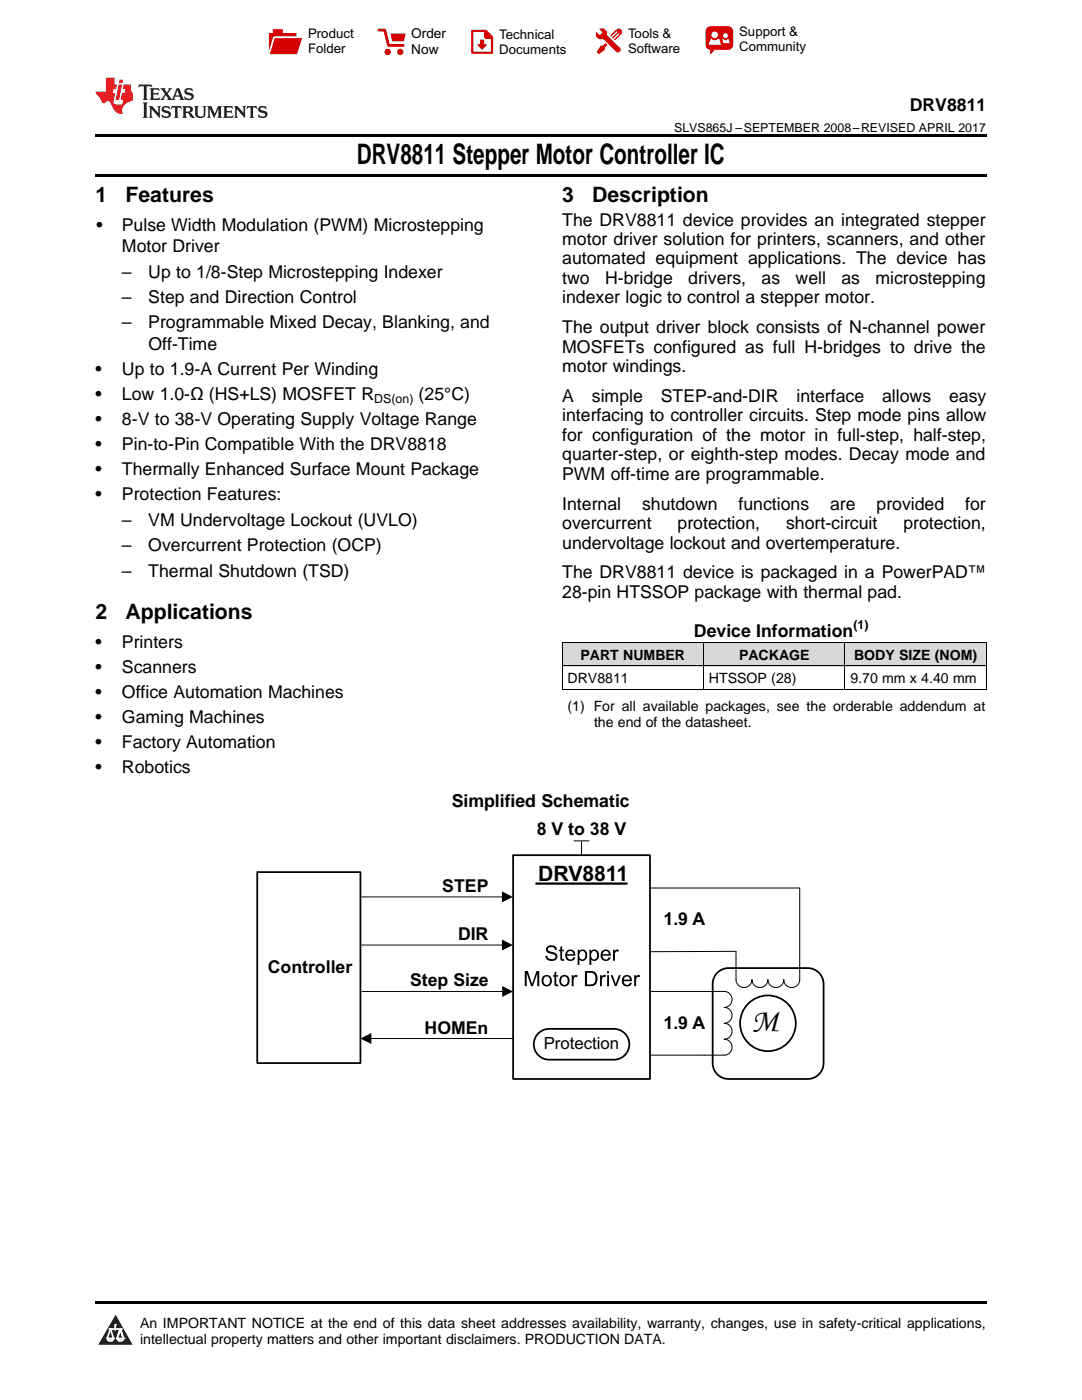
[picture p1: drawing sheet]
<svg xmlns="http://www.w3.org/2000/svg" width="216mm" height="279mm" viewBox="0 0 216 279" stroke-linecap="round" stroke-linejoin="round" font-family="sans-serif">
<defs><g id="words">
<text font-size="6.4" x="150" y="205.7">M</text>
<text font-size="5.6" x="71.2" y="32.8">DRV8811 Stepper Motor Controller IC</text>
<g font-size="4.2">
<text x="19" y="40.4">1</text>
<text x="25" y="40.4">Features</text>
<text x="112.2" y="40.4">3</text>
<text x="118.2" y="40.4">Description</text>
<text x="19" y="123.5">2</text>
<text x="25" y="123.5">Applications</text>
<text x="107.4" y="175.8">DRV8811</text>
</g>
<g font-size="3.5">
<text x="181.5" y="22.2">DRV8811</text>
<text x="19.2" y="46.1">•</text>
<text x="24.3" y="46.1">Pulse Width Modulation (PWM) Microstepping</text>
<text x="112.2" y="45">The DRV8811 device provides an integrated stepper</text>
<text x="24.3" y="50.3">Motor Driver</text>
<text x="112.2" y="48.9">motor driver solution for printers, scanners, and other</text>
<text x="112.2" y="52.8">automated equipment applications. The device has</text>
<text x="24.3" y="55.4">–</text>
<text x="29.6" y="55.4">Up to 1/8-Step Microstepping Indexer</text>
<text x="112.2" y="56.7">two</text>
<text x="120.7" y="56.7">H-bridge</text>
<text x="137.3" y="56.7">drivers,</text>
<text x="152" y="56.7">as</text>
<text x="158.8" y="56.7">well</text>
<text x="167.9" y="56.7">as</text>
<text x="174.7" y="56.7">microstepping</text>
<text x="24.3" y="60.5">–</text>
<text x="24.3" y="65.5">–</text>
<text x="29.6" y="60.5">Step and Direction Control</text>
<text x="29.6" y="65.5">Programmable Mixed Decay, Blanking, and</text>
<text x="112.2" y="60.5">indexer logic to control a stepper motor.</text>
<text x="29.6" y="69.8">Off-Time</text>
<text x="112.2" y="66.5">The output driver block consists of N-channel power</text>
<text x="112.2" y="70.4">MOSFETs configured as full H-bridges to drive the</text>
<text x="19" y="74.8">•</text>
<text x="24.3" y="74.8">Up to 1.9-A Current Per Winding</text>
<text x="112.2" y="74.3">motor windings.</text>
<text x="19" y="79.8">•</text>
<text x="24.3" y="79.8">Low 1.0-Ω (HS+LS) MOSFET R</text>
<text x="83.5" y="79.8">(25°C)</text>
<text x="112.2" y="80.2">A</text>
<text x="118.1" y="80.2">simple</text>
<text x="131.9" y="80.2">STEP-and-DIR</text>
<text x="158.9" y="80.2">interface</text>
<text x="176" y="80.2">allows</text>
<text x="189.4" y="80.2">easy</text>
<text x="19" y="84.8">•</text>
<text x="19" y="89.8">•</text>
<text x="24.3" y="84.8">8-V to 38-V Operating Supply Voltage Range</text>
<text x="24.3" y="89.8">Pin-to-Pin Compatible With the DRV8818</text>
<text x="112.2" y="84.1">interfacing to controller circuits. Step mode pins allow</text>
<text x="112.2" y="88">for configuration of the motor in full-step, half-step,</text>
<text x="19" y="94.8">•</text>
<text x="24.3" y="94.8">Thermally Enhanced Surface Mount Package</text>
<text x="112.2" y="91.9">quarter-step, or eighth-step modes. Decay mode and</text>
<text x="112.2" y="95.7">PWM off-time are programmable.</text>
<text x="19" y="99.8">•</text>
<text x="24.3" y="99.8">Protection Features:</text>
<text x="112.2" y="101.7">Internal</text>
<text x="128.1" y="101.7">shutdown</text>
<text x="147.4" y="101.7">functions</text>
<text x="165.6" y="101.7">are</text>
<text x="174.9" y="101.7">provided</text>
<text x="192.6" y="101.7">for</text>
<text x="24.3" y="104.9">–</text>
<text x="29.6" y="104.9">VM Undervoltage Lockout (UVLO)</text>
<text x="112.2" y="105.6">overcurrent</text>
<text x="135.2" y="105.6">protection,</text>
<text x="156.9" y="105.6">short-circuit</text>
<text x="180.3" y="105.6">protection,</text>
<text x="24.3" y="110">–</text>
<text x="29.6" y="110">Overcurrent Protection (OCP)</text>
<text x="112.2" y="109.5">undervoltage lockout and overtemperature.</text>
<text x="24.3" y="115.1">–</text>
<text x="29.6" y="115.1">Thermal Shutdown (TSD)</text>
<text x="112.2" y="115.4">The DRV8811 device is packaged in a PowerPAD™</text>
<text x="112.2" y="119.3">28-pin HTSSOP package with thermal pad.</text>
<text x="19" y="129.2">•</text>
<text x="24.3" y="129.2">Printers</text>
<text x="138.5" y="127">Device Information</text>
<text x="19" y="134.2">•</text>
<text x="24.3" y="134.2">Scanners</text>
<text x="19" y="139.2">•</text>
<text x="24.3" y="139.2">Office Automation Machines</text>
<text x="19" y="144.3">•</text>
<text x="19" y="149.3">•</text>
<text x="24.3" y="144.3">Gaming Machines</text>
<text x="24.3" y="149.3">Factory Automation</text>
<text x="19" y="154.3">•</text>
<text x="24.3" y="154.3">Robotics</text>
<text x="90.1" y="161">Simplified Schematic</text>
<text x="107.1" y="166.7">8 V to 38 V</text>
<text x="88.3" y="178">STEP</text>
<text x="132.4" y="184.6">1.9 A</text>
<text x="91.4" y="187.6">DIR</text>
<text x="53.4" y="194.2">Controller</text>
<text x="81.8" y="196.9">Step Size</text>
<text x="84.7" y="206.3">HOMEn</text>
<text x="132.4" y="205.3">1.9 A</text>
</g>
<text font-size="3.4" x="108.5" y="209.4">Protection</text>
<g font-size="2.8">
<text x="115.8" y="131.7">PART NUMBER</text>
<text x="147.5" y="131.7">PACKAGE</text>
<text x="170.4" y="131.7">BODY SIZE (NOM)</text>
<text x="113.2" y="136.3">DRV8811</text>
<text x="141.5" y="136.3">HTSSOP (28)</text>
<text x="169.7" y="136.3">9.70 mm x 4.40 mm</text>
<text x="113.2" y="141.9">(1) For all available packages, see the orderable addendum at</text>
<text x="118.5" y="145">the end of the datasheet.</text>
<text x="27.9" y="265">An IMPORTANT NOTICE at the end of this data sheet addresses availability, warranty, changes, use in safety-critical applications,</text>
<text x="27.9" y="268.2">intellectual property matters and other important disclaimers. PRODUCTION DATA.</text>
</g>
<g font-size="2.7">
<text x="82.1" y="7.7">Order</text>
<text x="82.1" y="10.7">Now</text>
</g>
<g font-size="2.6">
<text x="61.5" y="7.6">Product</text>
<text x="61.5" y="10.6">Folder</text>
<text x="99.6" y="7.8">Technical</text>
<text x="99.6" y="10.8">Documents</text>
<text x="125.3" y="7.6">Tools &amp;</text>
<text x="125.3" y="10.6">Software</text>
<text x="147.5" y="7.2">Support &amp;</text>
<text x="147.5" y="10.2">Community</text>
</g>
<g font-size="2.5">
<text x="134.5" y="26.3">SLVS865J –SEPTEMBER 2008–REVISED APRIL 2017</text>
<text x="74.7" y="80.5">DS(on)</text>
<text x="170.3" y="125.6">(1)</text>
</g>
</g></defs>
<g fill="#d8d8d8">
<path d="M112.2 128.3h28.2v4.7h-28.2z"/>
<path d="M140.4 128.3h28.2v4.7h-28.2z"/>
<path d="M168.6 128.3h28.2v4.7h-28.2z"/>
</g>
<path d="M23.1 262.4l3.4 6h-6.9z" fill="#231f20"/>
<path d="M21.4 267.1h1.2l-.3 .5h-.3a.55 .55 0 0 1-.6-.5z" fill-rule="evenodd" fill="#fff"/>
<path d="M21.4 267.1h1.2l-.3 .5h-.3a.55 .55 0 0 1-.6-.5z" fill="none" stroke="#231f20" stroke-width=".34"/>
<path d="M21.4 267.1l1.2 .1-.3 .4h-.5z" fill="none" stroke="#fff" stroke-width=".34"/>
<path d="M23 265.3h.1" fill="none" stroke="#fff" stroke-width=".34"/>
<path d="M23 264.4v.9z" fill="#fff"/>
<path d="M23 264.4v.9z" fill="none" stroke="#fff" stroke-width=".34"/>
<circle cx="23" cy="264.4" r=".17" fill="#fff"/>
<path d="M21.9 265.2h.1" fill="none" stroke="#fff" stroke-width=".34"/>
<path d="M21.9 265.2h2.3z" fill="#fff"/>
<path d="M21.9 265.2h2.3z" fill="none" stroke="#fff" stroke-width=".34"/>
<circle cx="24.2" cy="265.2" r=".17" fill="#fff"/>
<path d="M23.3 267.1h.1" fill="none" stroke="#fff" stroke-width=".34"/>
<path d="M24 265.2l-.7 1.9z" fill="#fff"/>
<path d="M24 265.2l-.7 1.9z" fill="none" stroke="#fff" stroke-width=".34"/>
<path d="M24 265.2l.7 1.9z" fill="#fff"/>
<path d="M24 265.2l.7 1.9z" fill="none" stroke="#fff" stroke-width=".34"/>
<path d="M24.6 267.1h.1" fill="none" stroke="#fff" stroke-width=".34"/>
<circle cx="21.4" cy="267.1" r=".17" fill="#fff"/>
<path d="M22.1 265.2l-.7 1.9z" fill="#fff"/>
<path d="M22.1 265.2l-.7 1.9z" fill="none" stroke="#fff" stroke-width=".34"/>
<path d="M22.1 265.2l.5 1.9z" fill="#fff"/>
<path d="M22.1 265.2l.5 1.9z" fill="none" stroke="#fff" stroke-width=".34"/>
<circle cx="22.6" cy="267.1" r=".17" fill="#fff"/>
<path d="M23.4 267.1h1.3a.65 .65 0 0 1-.7 .5 .65 .65 0 0 1-.6-.5z" fill-rule="evenodd" fill="#fff"/>
<path d="M23.4 267.1h1.3a.65 .65 0 0 1-.7 .5 .65 .65 0 0 1-.6-.5z" fill="none" stroke="#231f20" stroke-width=".34"/>
<path d="M23.4 267.1h1.3l-.4 .5h-.6z" fill="none" stroke="#fff" stroke-width=".34"/>
<path d="M23.3 267.1h.1" fill="none" stroke="#fff" stroke-width=".34"/>
<circle cx="24.7" cy="267.1" r=".17" fill="#fff"/>
<g fill="#000">
<path d="M100.2 177.9l2.1 1.1-2.1 1.1zM19 259.7h177.8v.5h-177.8z"/>
<path d="M104.7 193.8h.6l.9 2.6 .9-2.6h.5v3h-.4v-2.5l-.9 2.5h-.3l-.9-2.6v2.6h-.4zM108.4 194.8a1.1 1.1 0 0 1 1.6 .2 1.1 1.1 0 0 1-.3 1.6 1.1 1.1 0 0 1-1.5-.3l-.1-.9zM108.6 195.1a.81 .81 0 0 0-.1 1 .81 .81 0 0 0 .9 .4 .82 .82 0 0 0 .4-1.1 .82 .82 0 0 0-1-.4zM110.6 194.1l.4-.2v.7h.4v.3h-.4v1.3a.25 .25 0 0 0 .1 .3 .25 .25 0 0 0 .3 0v.3a.54 .54 0 0 1-.6 0 .54 .54 0 0 1-.2-.6v-1.3h-.3v-.3h.3zM111.9 194.8a1.1 1.1 0 0 1 1.6 .2 1.1 1.1 0 0 1-.2 1.6 1.1 1.1 0 0 1-1.6-.3l-.1-.9zM112.2 195.1a.81 .81 0 0 0-.2 1 .81 .81 0 0 0 1 .4 .82 .82 0 0 0 .3-1.1 .82 .82 0 0 0-1-.4zM114.1 194.6h.3v.4l.3-.4h.4l.2 .1-.2 .3a.49 .49 0 0 0-.5 .1 .49 .49 0 0 0-.1 .6v1.1h-.4zM116.7 193.8h1.1a1.48 1.48 0 0 1 1.3 2.3 1.15 1.15 0 0 1-1.3 .7h-1.1zM117.1 194.1v2.4h.7a1.05 1.05 0 0 0 1-1.5 .87 .87 0 0 0-1-.9zM119.7 194.6h.4v.4l.2-.4h.4l.2 .1-.1 .3a.5 .5 0 0 0-.6 .1 .5 .5 0 0 0-.1 .6v1.1h-.4zM121.1 193.8h.4v.4h-.4zM121.1 194.2h.4zM121.1 194.6h.4v2.2h-.4zM121.1 196.8h.4zM121.9 194.6h.4l.6 1.8 .6-1.8h.4l-.9 2.2h-.3zM124.4 194.9a1.02 1.02 0 0 1 1.2-.2 1.02 1.02 0 0 1 .5 1.1h-1.6a.64 .64 0 0 0 .4 .7 .64 .64 0 0 0 .8-.4l.4 .1a1.09 1.09 0 0 1-1.6 .5 1.09 1.09 0 0 1-.3-1.6zM124.7 195l-.2 .5h1.2a.61 .61 0 0 0-.4-.6 .61 .61 0 0 0-.6 .1zM126.5 194.6h.4v.4l.2-.4h.5l.1 .1-.1 .3a.49 .49 0 0 0-.6 .1 .49 .49 0 0 0-.1 .6v1.1h-.4z"/>
<path d="M109.2 188.9a1.19 1.19 0 0 1 1.9 .7h-.4a.75 .75 0 0 0-.6-.6 .75 .75 0 0 0-.8 .5 1.66 1.66 0 0 0 1.4 .6 .88 .88 0 0 1 .5 1.1 .88 .88 0 0 1-1.1 .6 1.12 1.12 0 0 1-1.3-1l.4-.1a.88 .88 0 0 0 .8 .7 .88 .88 0 0 0 .8-.5 1.74 1.74 0 0 0-1.4-.7 .75 .75 0 0 1-.2-1.3zM111.8 189l.4-.2v.7h.3v.3h-.3v1.3a.25 .25 0 0 0 .1 .3 .25 .25 0 0 0 .2 0l.1 .3a.54 .54 0 0 1-.6 0 .54 .54 0 0 1-.2-.6v-1.3h-.3v-.3h.3zM113.1 189.8a1.03 1.03 0 0 1 1.2-.2 1.03 1.03 0 0 1 .5 1.1h-1.6a.64 .64 0 0 0 .5 .8 .64 .64 0 0 0 .7-.5l.4 .1a1.06 1.06 0 0 1-1.4 .6 1.06 1.06 0 0 1-.6-1.4zM113.4 190l-.2 .4h1.2a.61 .61 0 0 0-.3-.6 .61 .61 0 0 0-.7 .2zM115.3 189.5h.3v.3a.94 .94 0 0 1 1.2-.1 .94 .94 0 0 1 .4 1.1 .9 .9 0 0 1-.6 .9 .9 .9 0 0 1-1-.2v1.1h-.3zM115.9 189.9a.88 .88 0 0 0-.3 .9 .88 .88 0 0 0 .7 .7 .88 .88 0 0 0 .5-1 .88 .88 0 0 0-.8-.7zM117.6 189.5h.4v.3a.94 .94 0 0 1 1.2-.1 .94 .94 0 0 1 .3 1.1 .89 .89 0 0 1-.5 .9 .89 .89 0 0 1-1-.2v1.1h-.4zM118.3 189.9a.88 .88 0 0 0-.4 .9 .88 .88 0 0 0 .8 .7 .88 .88 0 0 0 .5-1 .88 .88 0 0 0-.8-.7zM120.1 189.8a1.03 1.03 0 0 1 1.3-.2 1.03 1.03 0 0 1 .5 1.1h-1.7a.64 .64 0 0 0 .5 .8 .64 .64 0 0 0 .8-.5l.4 .1a1.09 1.09 0 0 1-1.6 .5 1.09 1.09 0 0 1-.3-1.6zM120.4 190l-.1 .4h1.2a.6 .6 0 0 0-.4-.6 .6 .6 0 0 0-.7 .2zM122.3 189.5h.4v.4l.2-.3 .4-.1 .2 .1-.1 .4a.48 .48 0 0 0-.6 0 .48 .48 0 0 0-.1 .6v1.1h-.4z"/>
</g>
<path d="M72.2 179h28.1M114.5 167.8h3M116 168v2.7M72.2 188.6h28.1" fill="none" stroke="#000" stroke-width=".2"/>
<path d="M51.3 174.1h20.6v38.1h-20.6zM102.4 170.7h27.3v44.6h-27.3z" fill="none" stroke="#000" stroke-width=".35"/>
<path d="M106.9 176.3h18.3" fill="none" stroke="#000" stroke-width=".44"/>
<path d="M100.2 187.5l2.1 1.1-2.1 1.1z" fill="#000"/>
<path d="M107.2 206.5a3.1 3.1 0 0 1 2.4-1.2h12.9a3.1 3.1 0 0 1 3.1 3.1 3.1 3.1 0 0 1-3.1 3.1h-12.9a3.1 3.1 0 0 1-2.8-1.8 3.1 3.1 0 0 1 .4-3.2z" fill-rule="evenodd" fill="#fff"/>
<path d="M143.1 194.1a3.2 3.2 0 0 1 2.3-.9h15.8a3.2 3.2 0 0 1 3.1 3.2v15.8a3.2 3.2 0 0 1-3.1 3.1h-15.8a3.2 3.2 0 0 1-3.2-3.1v-15.8a3.2 3.2 0 0 1 .9-2.3zM107.2 206.5a3.1 3.1 0 0 1 2.4-1.2h12.9a3.1 3.1 0 0 1 3.1 3.1 3.1 3.1 0 0 1-3.1 3.1h-12.9a3.1 3.1 0 0 1-2.8-1.8 3.1 3.1 0 0 1 .4-3.2z" fill="none" stroke="#000" stroke-width=".35"/>
<path d="M72.2 197.9h28.1M140.5 197.9h4a1.59 1.59 0 0 1 1.6 1.6 1.59 1.59 0 0 1-1.6 1.5 1.59 1.59 0 0 1 1.6 1.6 1.59 1.59 0 0 1-1.6 1.6 1.59 1.59 0 0 1 1.6 1.6 1.59 1.59 0 0 1-1.6 1.6 1.59 1.59 0 0 1 1.6 1.6 1.59 1.59 0 0 1-1.6 1.6h-4M146.9 191.5v4a1.59 1.59 0 0 0 1.6 1.6 1.59 1.59 0 0 0 1.5-1.6 1.59 1.59 0 0 0 1.6 1.6 1.59 1.59 0 0 0 1.6-1.6 1.59 1.59 0 0 0 1.6 1.6 1.59 1.59 0 0 0 1.6-1.6 1.59 1.59 0 0 0 1.6 1.6 1.59 1.59 0 0 0 1.6-1.6v-4" fill="none" stroke="#000" stroke-width=".2"/>
<path d="M100.2 196.8l2.2 1.1-2.2 1.1z" fill="#000"/>
<circle cx="153.2" cy="204.2" r="5.6" fill="#fff"/>
<circle cx="153.2" cy="204.2" r="5.6" fill="none" stroke="#000" stroke-width=".35"/>
<path d="M112.2 137.6h84.6M112.2 132.9h84.6M112.2 128.3h84.6M112.2 128.3v9.3M140.4 128.3v9.3M168.6 128.3v9.3M196.8 128.3v9.3M129.7 177.2h29.9v14.3M129.7 197.9h10.8M129.7 189.9h17.2v1.6M74 207.3h28.4M129.7 210.6h10.8" fill="none" stroke="#000" stroke-width=".2"/>
<path d="M71.9 207.3l2.2-1.1v2.1z" fill="#000"/>
<path d="M19 34.8h177.8v.5h-177.8zM19 26.8h177.8v.6h-177.8z" fill="#000"/>
<path d="M27.7 16.9l-.1 .6 .6-.3h.5v.2v2.2l-.2 .4h1l-.2-.4v-2.2v-.2h.5l.6 .3-.2-.6zM29.9 17.6l.2 .4v1.6l-.2 .4h1.9l.1-.6a1.09 1.09 0 0 1-1.3 .1v-.6h.6l.4 .2v-.7l-.2 .2h-.8v-.6l.2-.1a1.01 1.01 0 0 1 1 .3l-.1-.6zM32 17.6l.9 1.2-1 1.2h.9l-.2-.3 .5-.7 .5 .7-.3 .3h1.7l-.2-.3 .1-.4h1l.1 .4-.2 .3h1l-.3-.4-.7-2h-.5l-1 2.2-.8-1.1 .9-1.1h-.9l.2 .2-.4 .7-.4-.7 .2-.2zM35.4 18l.4 1h-.8zM37 17.7a.66 .66 0 0 0-.2 .8 .66 .66 0 0 0 .6 .4l.7 .2 .1 .2a.8 .8 0 0 1-.7 .4 .8 .8 0 0 1-.7-.5l.1 .8 .2-.2a.94 .94 0 0 0 1.1 .1 .94 .94 0 0 0 .4-.9 1.48 1.48 0 0 0-1.3-.6v-.4a1.1 1.1 0 0 1 1.2 .2l-.2-.6-.2 .1-.5-.1zM28.5 20.4l.2 .4v2.3l-.2 .4h1l-.2-.4v-2.3l.2-.4zM29.7 21.2l.2 .4v1.5l-.2 .4h.8l-.3-.4 .1-1.3 1.6 1.8v-2l.2-.4h-.7l.2 .2v1.1l-1.2-1.3zM32.5 21.3a.66 .66 0 0 0-.2 .8 .66 .66 0 0 0 .6 .4l.6 .2 .2 .2a.8 .8 0 0 1-.8 .4 .8 .8 0 0 1-.7-.5l.2 .7 .2-.1a.94 .94 0 0 0 1 .1 .94 .94 0 0 0 .5-1 1.47 1.47 0 0 0-1.3-.6l-.1-.3a1.1 1.1 0 0 1 1.3 .2l-.2-.6-.2 .1-.5-.2zM34.3 21.2l-.2 .6a.64 .64 0 0 1 .8-.3v1.6l-.2 .4h1l-.3-.4 .1-1.6a.66 .66 0 0 1 .8 .3l-.2-.6zM36.3 21.2l.3 .4v1.5l-.3 .4h1l-.2-.2v-.7h.5l.1 .1a.8 .8 0 0 0 1.2 .7l-1-1a.62 .62 0 0 0 .6-.5 .62 .62 0 0 0-.6-.7zM37.1 21.5h.1a.48 .48 0 0 1 .6 0 .48 .48 0 0 1 .1 .6l-.2 .1-.6 .1zM38.7 21.2l.2 .2a2.29 2.29 0 0 0 .4 2 1.05 1.05 0 0 0 1.7-.7v-1.3l.2-.2h-.8l.2 .4v1.1a.61 .61 0 0 1-.6 .6 .61 .61 0 0 1-.6-.6v-1.1l.3-.4zM41.3 21.2l.3 .4v1.5l-.3 .4h.8l-.2-.4v-1.4l.8 1.9 .9-1.9v1.4l-.2 .4h.9l-.2-.4v-1.5l.2-.4h-.8l-.7 1.5-.6-1.5zM44.5 21.2l.2 .4v1.5l-.2 .4h1.9l.2-.6a1.1 1.1 0 0 1-1.4 .2v-.7h.6l.4 .2v-.6l-.2 .1-.8 .1v-.6l.2-.1a1.02 1.02 0 0 1 1.1 .2l-.2-.5zM46.7 21.2l.2 .4v1.5l-.2 .4h.8l-.3-.4 .1-1.3 1.6 1.8v-2l.2-.4h-.7l.2 .2v1.1l-1.2-1.3zM49.3 21.2l-.1 .6a.64 .64 0 0 1 .8-.3v1.6l-.3 .4h1l-.2-.4v-1.6a.66 .66 0 0 1 .8 .3l-.1-.6zM51.7 21.3a.66 .66 0 0 0-.2 .7 .66 .66 0 0 0 .7 .5l.6 .2 .1 .2a.8 .8 0 0 1-.7 .4 .8 .8 0 0 1-.7-.5l.1 .7 .2-.1a.94 .94 0 0 0 1.1 .1 .94 .94 0 0 0 .4-1 1.48 1.48 0 0 0-1.2-.6l-.1-.3a1.1 1.1 0 0 1 1.2 .2l-.2-.6-.1 .1-.6-.2z" fill="#231f20"/>
<path d="M21.1 15.5v2.8h-2v.4l.9 .9a.96 .96 0 0 0 1 1 .59 .59 0 0 1 .5-.4 .59 .59 0 0 1 .5 .3l.4 .8a1.61 1.61 0 0 0 2.1 1.3 1.63 1.63 0 0 1 1.1-2.2l.9-.3v-1.5a1.6 1.6 0 0 1-.4-1.7h-1.4l-.2 .9h.5l-.2 .8h-.5l-.2 1v.3h.5l-.2 .9h-.7a.74 .74 0 0 1-1-.6l.3-1.6h-.5l.2-.8h.5l.1-.9h-.4v-1.4zM23.7 16.9l-.7 3h.8l.6-3zM23.8 15.9l-.1 .7h.7l.2-.7z" fill="#ee1d23"/>
<g fill="#d60000">
<path d="M54.4 5.8h2v.8h2.8v4.2h-5.5v-4.2h.7z" fill-rule="evenodd"/>
<path d="M54.7 7.5h5.6l-1 3.3h-5.6z" fill-rule="evenodd"/>
</g>
<path d="M54.6 7.4h5.8l-.1 .1h-5.5l-1.1 3.3z" fill-rule="evenodd" fill="#fff"/>
<path d="M54.6 7.4h5.8l-.1 .1h-5.5l-1.1 3.3z" fill="none" stroke="#fff" stroke-width=".2"/>
<path d="M75.6 6h1.2l.7 3.1h3" fill="none" stroke="#d60000" stroke-width=".56"/>
<g fill="#d60000">
<path d="M77.9 6.7h3.1l-.4 1.5h-2.3z" fill-rule="evenodd"/>
<circle cx="77.3" cy="10.4" r=".64"/>
<circle cx="79.9" cy="10.4" r=".64"/>
</g>
<path d="M94.2 6.2h2.7l1.3 1.2v3.1h-4z" fill="none" stroke="#d60000" stroke-width=".44"/>
<g fill="#d60000">
<path d="M95.8 7.9h.8v1h.6l-1 1.1-1-1v-.1h.6z" fill-rule="evenodd"/>
<path d="M96.6 6.2h.3l1.3 1.2v.4h-1.3l-.3-.4z" fill-rule="evenodd"/>
<path d="M119.6 5.7h.9l.6 .6 .1 .7 2.5 2.5-.8 .8-2.3-2.3-1.1-.2-.6-.6v-.8l.7 .6 .5-.4v-.2l-.4-.5z" fill-rule="evenodd"/>
<path d="M119.9 9.1h.4l.5-.5 .4 .4-.5 .5v.4l-1.2 .9-.5-.5z" fill-rule="evenodd"/>
<path d="M123 5.9a.67 .67 0 0 1 .9 0 .67 .67 0 0 1 0 .9z" fill-rule="evenodd"/>
<path d="M123 5.9l.9 .9-1.2 1.2h-.2l.1-.2 .9-.9 .1-.2h-.3l-.9 1h-.2v-.2l.9-1 .1-.2h-.3l-.9 1h-.2v-.2z" fill-rule="evenodd"/>
<circle cx="123.3" cy="9.9" r=".54"/>
</g>
<path d="M121.1 6.3l-.1 .7" fill="none" stroke="#d60000" stroke-width=".2"/>
<g fill="#d60000">
<path d="M141.1 5.5l.6-.2h3.6a.95 .95 0 0 1 1 .9v2.8a.95 .95 0 0 1-1 .9h-3.6a.95 .95 0 0 1-.9-.9v-2.8z" fill-rule="evenodd"/>
<path d="M141.7 9.9h.9l-.7 .9h-.2z" fill-rule="evenodd"/>
</g>
<g fill="#fff">
<path d="M144.3 8.6h1.3z"/>
<path d="M141.8 7.8h.3l.1 .2h.8l.2-.2h.3l.4 1.1h-2.5z" fill-rule="evenodd"/>
<path d="M144.2 7.8h.2l.2 .2h.4l.2-.2h.2l.2 .8h-1.3z" fill-rule="evenodd"/>
<circle cx="142.6" cy="6.9" r=".65"/>
<circle cx="144.8" cy="7.1" r=".48"/>
</g>
<use href="#words"/>
</svg>
